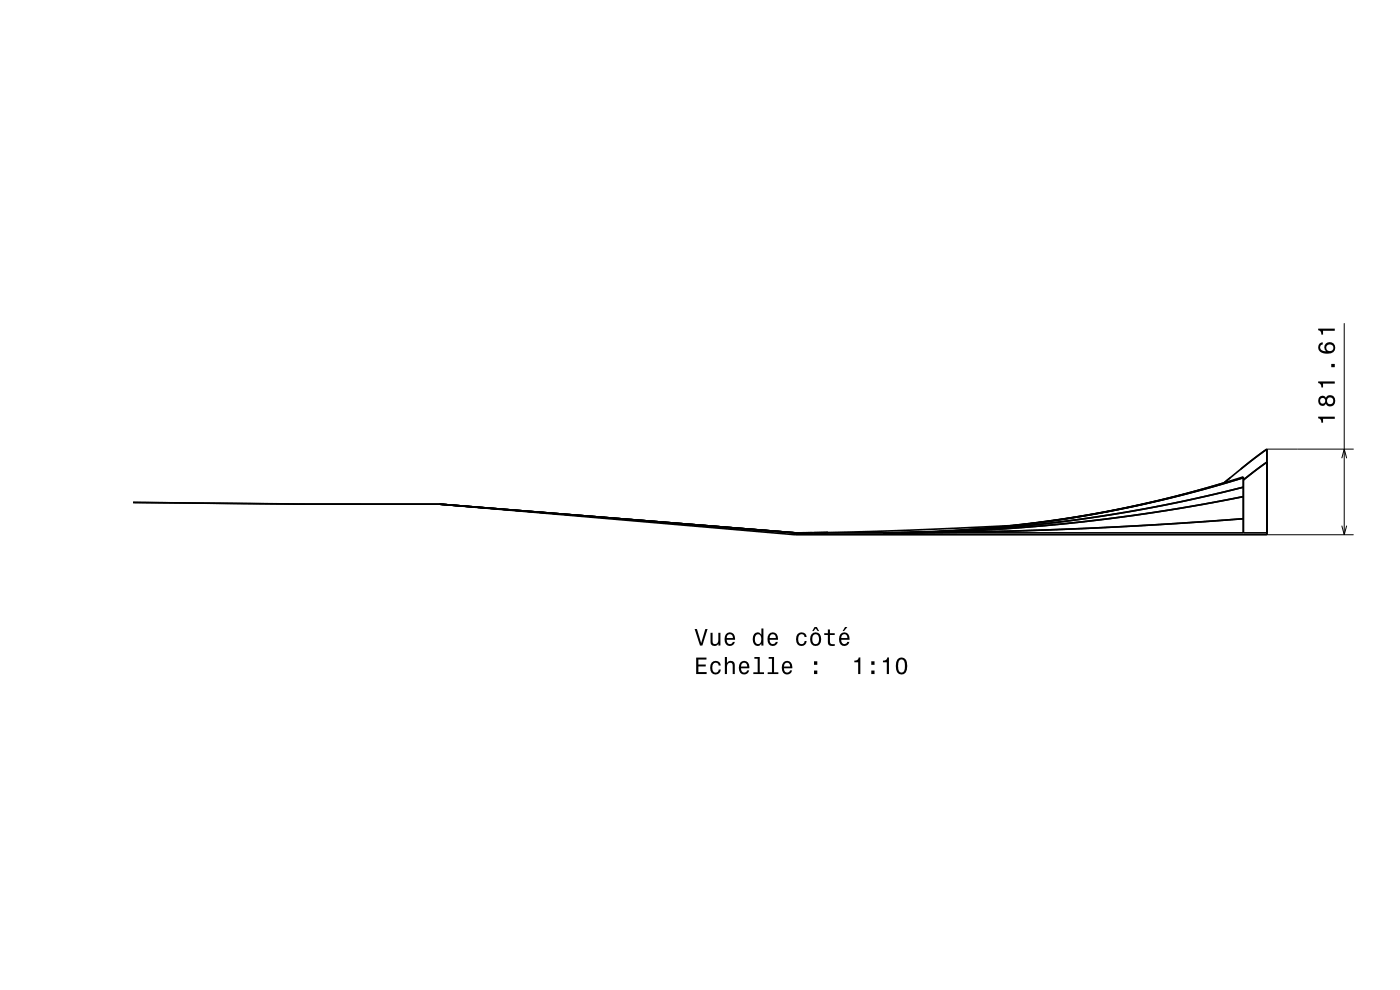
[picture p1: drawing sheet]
<svg xmlns="http://www.w3.org/2000/svg" width="297mm" height="210mm" viewBox="0 0 297 210" stroke-linecap="round" stroke-linejoin="round" font-family="sans-serif">
<path d="M285.2 68.6v44.8M268.8 95.3h18.4M284.7 97.2l.5-1.9 .5 1.9M268.8 113.4h18.4M284.7 111.5l.5 1.9 .5-1.9" fill="none" stroke="#000" stroke-width=".21"/>
<g fill="none" stroke="#000" stroke-width=".35">
<path d="M268.8 98l-5 3.8M268.8 95.3l-3.9 2.9-5.2 4.2M268.8 95.3l-5.6 4.2M268.8 95.3v18.1h-100.1M28.2 106.6l35 .3M63.2 106.9h30M63.2 106.9h.1M93.2 106.9l75.5 6.1M93.2 106.9l75.5 6.5M168.7 113h100.1M168.7 113v.4M172.3 113h-3.6"/>
<path d="M172.5 113h-3.8M175.6 113h-3.1M175.6 113h-2.9M175.7 113h-7M187.3 113a253.7 253.7 0 0 0 76.5-11.8v11.8M195 113l7.5-.3-15.2 .3M214.5 111.5l-23.8 1-15.1 .5M259.6 102.4a246 246 0 0 1-45.2 9.1M261 101.4l-1.4 1M263.8 110a976.4 976.4 0 0 1-76.5 3M263.8 105.3a385 385 0 0 1-61.8 7.5M263.8 101.3a257.4 257.4 0 0 1-72.7 11.7"/>
<path d="M263.8 103.3a307.8 307.8 0 0 1-70.9 9.7"/>
</g>
<g fill="#000">
<path d="M279.6 88.4v.3a.78 .78 0 0 1 .7 1h.4v-.9h2.5v-.4zM279.9 84.2a1.06 1.06 0 0 0-.2 1.4 1.06 1.06 0 0 0 1.3 .4l.3-.4a1.11 1.11 0 0 0 1.5 .5 1.11 1.11 0 0 0 .4-1.6 1.03 1.03 0 0 0-.9-.7 1.03 1.03 0 0 0-1 .6l-.1-.2a.85 .85 0 0 0-1.3 0zM281.5 85a.71 .71 0 0 1 1.4 0 .71 .71 0 0 1-1.4 0zM280 85a.6 .6 0 0 1 1.2 0 .6 .6 0 0 1-1.2 0zM279.6 80.9v.4a.78 .78 0 0 1 .7 .9h.4v-.8h2.5v-.5zM282.4 77.2v.7h.8v-.7zM279.9 72.9a1.33 1.33 0 0 0-.1 1.5 1.33 1.33 0 0 0 1.4 .6 1.63 1.63 0 0 0 2.1-1.2 1.15 1.15 0 0 0-1.6-1.2 1.15 1.15 0 0 0-.4 1.9 1.02 1.02 0 0 1-1.2-.8 .58 .58 0 0 1 .5-.6v-.5zM281.4 73.8a.75 .75 0 0 1 1.5 0 .75 .75 0 0 1-1.5 0zM279.6 69.7v.3a.77 .77 0 0 1 .7 1h.4v-.8h2.5v-.5z" fill-rule="evenodd"/>
<path d="M147.4 133.4l1.1 3.5h.5l1.1-3.5h-.5l-.9 3-.9-3zM150.7 134.2v1.8a.89 .89 0 0 0 .6 1 .89 .89 0 0 0 1.1-.5v.4h.4v-2.7h-.4v1.6a.65 .65 0 0 1-.4 .8 .65 .65 0 0 1-.8-.3v-2.1zM154 134.5a1.54 1.54 0 0 0 .8 2.5 1.06 1.06 0 0 0 1.1-.8h-.4l-.3 .3-.3 .1a.76 .76 0 0 1-.7-.9h1.7a1.17 1.17 0 0 0-.4-1.4 1.17 1.17 0 0 0-1.5 .2zM154.4 134.7a.66 .66 0 0 1 .8-.1 .66 .66 0 0 1 .3 .7h-1.3zM160 134.5a1.58 1.58 0 0 0 .7 2.5l.5-.1 .3-.4v.4h.5v-3.6h-.5v1.3a.89 .89 0 0 0-1.5-.1zM160.3 134.8a.62 .62 0 0 1 .7-.2 .62 .62 0 0 1 .5 .5 1.11 1.11 0 0 1-.7 1.5 1.19 1.19 0 0 1-.5-1.8zM163.1 134.5a1.54 1.54 0 0 0 .8 2.5 1.06 1.06 0 0 0 1.1-.8h-.4l-.3 .3-.3 .1a.76 .76 0 0 1-.7-.9h1.8a1.17 1.17 0 0 0-.5-1.4 1.17 1.17 0 0 0-1.5 .2zM163.5 134.7a.66 .66 0 0 1 .8-.1 .66 .66 0 0 1 .3 .7h-1.3zM169.2 134.5a1.53 1.53 0 0 0 .8 2.5 1.05 1.05 0 0 0 1.1-1h-.4a.67 .67 0 0 1-.6 .6 .67 .67 0 0 1-.7-.6 1.12 1.12 0 0 1 .6-1.5 .59 .59 0 0 1 .7 .6h.4a1.09 1.09 0 0 0-.7-.9 1.09 1.09 0 0 0-1.2 .3zM172.8 133l-.5 .9h.3l.4-.6 .5 .6h.3l-.5-.9zM172.2 134.5a1.53 1.53 0 0 0 .8 2.5 1.48 1.48 0 0 0 1.2-1.4 1.48 1.48 0 0 0-1.2-1.5l-.5 .1zM172.5 134.8a.67 .67 0 0 1 .7-.2 .67 .67 0 0 1 .5 .5 1.11 1.11 0 0 1-.7 1.5 1.17 1.17 0 0 1-.5-1.8zM175.6 133.5v.8h-.7v.4h.7l.1 1.8a1.05 1.05 0 0 0 1.4 .5v-.4a.69 .69 0 0 1-1-.3v-1.6h1v-.4h-1v-.8zM179.3 133l-.5 .9h.3l.7-.9zM178.3 134.5a1.54 1.54 0 0 0 .8 2.5 1.06 1.06 0 0 0 1.1-.8h-.5l-.2 .3-.3 .1a.76 .76 0 0 1-.7-.9h1.7a1.17 1.17 0 0 0-.5-1.4 1.17 1.17 0 0 0-1.4 .2zM178.6 134.7a.66 .66 0 0 1 .8-.1 .66 .66 0 0 1 .4 .7h-1.3z" fill-rule="evenodd"/>
<path d="M147.7 139.5v3.5h2.2v-.4h-1.7v-1.2h1.5v-.4h-1.5v-1.1h1.7v-.4zM151 140.6a1.53 1.53 0 0 0 .8 2.5 1.06 1.06 0 0 0 1.1-1.1h-.4a.67 .67 0 0 1-.6 .7 .67 .67 0 0 1-.7-.6 1.12 1.12 0 0 1 .6-1.5 .6 .6 0 0 1 .7 .6h.4a1.09 1.09 0 0 0-.8-1 1.09 1.09 0 0 0-1.1 .4zM153.8 139.4v3.6h.4v-1.6a.64 .64 0 0 1 .4-.8 .64 .64 0 0 1 .8 .4v2h.5v-1.8a.88 .88 0 0 0-.6-1 .88 .88 0 0 0-1.1 .5v-1.3zM157 140.6a1.54 1.54 0 0 0 .8 2.5 1.05 1.05 0 0 0 1.1-.9h-.4l-.2 .4-.4 .1a.75 .75 0 0 1-.7-.9h1.8a1.16 1.16 0 0 0-.5-1.4 1.16 1.16 0 0 0-1.5 .2zM157.4 140.8a.66 .66 0 0 1 .8-.2 .66 .66 0 0 1 .3 .8h-1.3zM160 139.4v.3h.7v2.9h-.9v.4h2.3v-.4h-.9v-3.2zM163.1 139.4v.3h.7v2.9h-.9v.4h2.2v-.4h-.9v-3.2zM166.2 140.6a1.54 1.54 0 0 0 .8 2.5 1.05 1.05 0 0 0 1-.9h-.4l-.2 .4-.4 .1a.75 .75 0 0 1-.7-.9h1.8a1.16 1.16 0 0 0-.5-1.4 1.16 1.16 0 0 0-1.4 .2zM166.5 140.8a.66 .66 0 0 1 .8-.2 .66 .66 0 0 1 .3 .8h-1.3zM172.7 142.2v.8h.7v-.8zM172.7 140.3v.7h.7v-.7z" fill-rule="evenodd"/>
<path d="M181.2 140.1v.4h.9v2.5h.4v-3.5h-.3a.77 .77 0 0 1-1 .6zM184.8 142.2v.8h.7v-.8zM184.8 140.3v.7h.7v-.7zM187.3 140.1v.4h.8v2.5h.5v-3.5h-.4a.77 .77 0 0 1-.9 .6zM190.4 139.9a2.67 2.67 0 0 0 .3 3.1 1.14 1.14 0 0 0 1.7-.9 2.3 2.3 0 0 0-.6-2.5l-.5-.1-.6 .1zM190.9 140h.7a2.37 2.37 0 0 1 0 2.6h-.7a2.37 2.37 0 0 1 0-2.6z" fill-rule="evenodd"/>
</g>
</svg>
